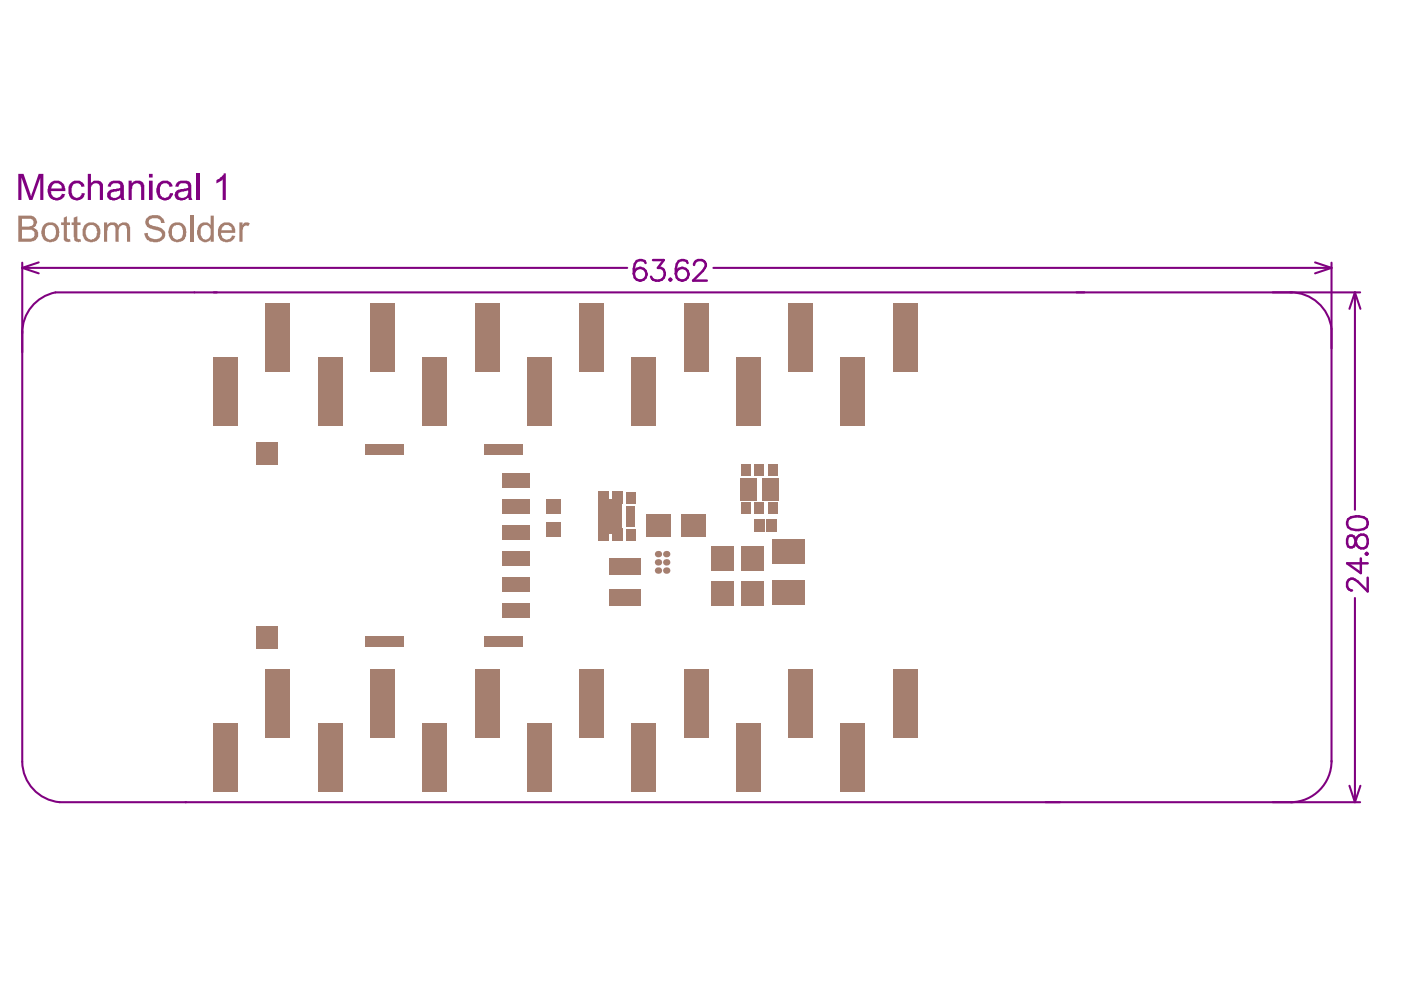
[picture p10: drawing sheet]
<svg xmlns="http://www.w3.org/2000/svg" width="297mm" height="210mm" viewBox="0 0 297 210" stroke-linecap="round" stroke-linejoin="round" font-family="sans-serif">
<g fill="none" stroke="#800080" stroke-width=".44">
<path d="M4.7 55.7v105.8M4.7 56.8l3.5 1.2M4.7 56.8h128.3M8.2 55.6l-3.5 1.2M151.3 56.8h131M278.8 55.6l3.5 1.2M282.3 56.8l-3.5 1.2M282.3 55.7v105.8M11.8 62h276.6M287.3 62l1.1 3.5M287.3 62l-1.2 3.5M287.3 62v46.1"/>
<path d="M287.3 126.8v43.3M12.7 170.1h275.7M286.1 166.6l1.2 3.5M288.4 166.6l-1.1 3.5"/>
</g>
<g fill="none" stroke="#800080" stroke-width=".52">
<path d="M136.9 55.8a1.29 1.29 0 0 0-1.9-.5l-.4 .7-.2 2M138.4 55.1h2.3l-1.2 1.7a1.35 1.35 0 0 1 1.5 1.2 1.35 1.35 0 0 1-1.3 1.5 1.27 1.27 0 0 1-1.7-.8M141.9 59.3l.2-.2 .2 .2-.2 .2zM145.8 55.8a1.29 1.29 0 0 0-1.9-.5l-.4 .7-.2 2M147.2 56.2a1.08 1.08 0 0 1 .8-1.1h.8a1.06 1.06 0 0 1 .6 1.7l-.4 .6-2.1 2.1h3M285.8 110.1a3.4 3.4 0 0 1 4 0 1.41 1.41 0 0 1-.7 2.1 3.6 3.6 0 0 1-3.3-.4l-.2-.7zM285.8 113.8l-.2 .6v.8l.2 .6a.88 .88 0 0 0 1.5-.4l.2-.8a1.25 1.25 0 0 1 1.1-1.3 1.25 1.25 0 0 1 1.4 1.1v.8a1.25 1.25 0 0 1-1.4 1.1 1.25 1.25 0 0 1-1.1-1.3l-.2-.8a.88 .88 0 0 0-1.5-.4zM288.5 118.4v3.1l-2.9-2.1h4.4M289.6 117.4l.2-.2 .2 .2-.2 .2zM290 122.5v2.9l-2.1-2.1a1.31 1.31 0 0 0-2.1-.2l-.2 .4v.9a1.09 1.09 0 0 0 1.1 .8"/>
<circle cx="135.7" cy="58.2" r="1.35"/>
<circle cx="144.6" cy="58.2" r="1.35"/>
</g>
<g fill="#800080">
<path d="M3.9 36.9h1.1l1.5 4.7 1.7-4.7h1v5.5h-.7v-4.6l-1.6 4.6h-.7l-1.7-4.8v4.8h-.6z"/>
<path d="M14.7 39.1a1.94 1.94 0 0 1 3.1 0l.2 .4-.7 .1a1.08 1.08 0 0 0-1.3-.7 1.08 1.08 0 0 0-.8 1.2 1.46 1.46 0 0 0 1.1 1.9l.7-.3 .3-.4v-.3h.7a1.73 1.73 0 0 1-1.9 1.5 1.73 1.73 0 0 1-1.6-1.9v-1z"/>
<path d="M18.6 36.9h.7v2a1.57 1.57 0 0 1 2.5 .2v3.3h-.6v-2.5a.95 .95 0 0 0-1-1 .95 .95 0 0 0-.9 1.1v2.4h-.7z"/>
<path d="M27.3 38.3h.6v.7a1.43 1.43 0 0 1 1.8-.7 1.43 1.43 0 0 1 .9 1.7v2.4h-.7v-2.4a.93 .93 0 0 0-.6-1.1 .93 .93 0 0 0-1.2 .5l-.2 .7v2.3h-.6z"/>
<path d="M33.6 38.9a1.91 1.91 0 0 1 2.9 .2l.1 .4-.7 .1a1.01 1.01 0 0 0-1.1-.7 1.01 1.01 0 0 0-.9 1v.3a1.29 1.29 0 0 0 1.2 1.8l.7-.4 .2-.6h.7v.1a1.74 1.74 0 0 1-1.8 1.4 1.74 1.74 0 0 1-1.7-1.5l-.1-1z"/>
<path d="M41.6 36.9h.7v5.5h-.7z"/>
<path d="M45.9 38.2l1.1-.7 .4-.5v-.2h.5v5.6h-.7v-4.3l-1.2 .8h-.1z"/>
<path d="M10.6 38.7a1.95 1.95 0 0 1 2.2-.2 1.95 1.95 0 0 1 1.1 1.9v.1h-3.2l.2 .1a1.13 1.13 0 0 0 .9 1.3 1.13 1.13 0 0 0 1.3-.8l.8 .1a1.95 1.95 0 0 1-2.6 1.2 1.95 1.95 0 0 1-1.1-2.5v-.4zM11.1 39.3l-.2 .7h2.2a1.09 1.09 0 0 0-.8-1.1 1.09 1.09 0 0 0-1.2 .4z"/>
<path d="M23.2 38.7a2.68 2.68 0 0 1 2.7-.1l.4 .7v2.8l.2 .3h-.8l-.1-.6a1.8 1.8 0 0 1-2.9-.1 1.39 1.39 0 0 1 1.6-1.6l.6-.1a.51 .51 0 0 0 .6-.2 .51 .51 0 0 0 0-.6 1.34 1.34 0 0 0-2 .2v.2l-.7-.1zM23.5 41l-.1 .3a1.09 1.09 0 0 0 1.4 .6 1.09 1.09 0 0 0 .6-1.5l-1.7 .3z"/>
<path d="M31.6 36.9h.8v.7h-.8zM31.6 38.3h.8v4.1h-.8z"/>
<path d="M37.5 38.7a2.66 2.66 0 0 1 2.7-.1l.4 .6v2.8l.2 .4h-.8l-.1-.6a1.78 1.78 0 0 1-2.8 0 1.14 1.14 0 0 1 1.1-1.6v-.1l.8-.1a.57 .57 0 0 0 .8-.2 .57 .57 0 0 0-.2-.8 1.32 1.32 0 0 0-1.7 .3l-.1 .3-.7-.1zM37.9 40.9v.1a.66 .66 0 0 0 .6 1 1.15 1.15 0 0 0 1.3-1.6z"/>
</g>
<path d="M11.8 62a8.7 8.7 0 0 0-7.1 8.6M273.6 62a8.7 8.7 0 0 1 8.7 7.7M4.7 161.5a8.7 8.7 0 0 0 8 8.6M282.3 161.3a8.7 8.7 0 0 1-8.6 8.8" fill="none" stroke="#800080" stroke-width=".44"/>
<g fill="#a57f6f">
<path d="M132.8 107.3h1.8v4.4h-1.8z"/>
<path d="M126.9 105.8h5v7.4h-5z"/>
<path d="M13.5 46.2l.7-.4v1.4h.7v.5h-.7v2.4a.57 .57 0 0 0 .7 .6l.1 .6h-.1a.92 .92 0 0 1-1.4-.9v-2.7h-.5v-.5h.5z"/>
<path d="M15.6 46.2l.8-.4v1.4h.7v.5h-.7v2.4a.48 .48 0 0 0 .2 .5 .48 .48 0 0 0 .5 .1l.1 .6-.6 .1-.2-.1a.65 .65 0 0 1-.7-.9l-.1-.1v-2.6h-.4v-.5h.4z"/>
<path d="M22.1 47.2h.6v.6a1.45 1.45 0 0 1 2.5 0v-.1a1.32 1.32 0 0 1 1.5-.5 1.32 1.32 0 0 1 .9 1.3v2.8h-.7v-2.7a.83 .83 0 0 0-.7-.9 .83 .83 0 0 0-.9 .8l-.1 2.8h-.7v-2.7a.78 .78 0 0 0-.5-.9 .78 .78 0 0 0-.9 .3l-.3 .3-.1 .6v2.4h-.6z"/>
<path d="M31 46.3a2.58 2.58 0 0 1 3.1-.4l.1 .2a1.43 1.43 0 0 1 .7 1.2h-.8a1.27 1.27 0 0 0-1.6-1 .77 .77 0 0 0-.9 .4 .77 .77 0 0 0 .2 .9l.9 .3a2.61 2.61 0 0 1 2.3 1.4 1.86 1.86 0 0 1-1.8 2.1h-.4a2.3 2.3 0 0 1-2-1.1l-.2-.8 .7-.1 .1 .3a1.44 1.44 0 0 0 1.2 1 1.44 1.44 0 0 0 1.8-.9 1.62 1.62 0 0 0-1.6-1.1h-.1a3.3 3.3 0 0 1-1.8-1l-.1-.9z"/>
<path d="M40.3 45.7h.7v5.6h-.7z"/>
<path d="M50.8 47.2h.6v.6a.91 .91 0 0 1 1.6-.4l-.4 .5-.2-.1a.96 .96 0 0 0-1 1.1v2.4h-.6z"/>
<path d="M3.9 45.7h2.1a1.41 1.41 0 0 1 1.7 .7 1.41 1.41 0 0 1-.4 1.8l-.2 .1a1.54 1.54 0 0 1 1 1.6 1.54 1.54 0 0 1-1.5 1.4h-2.7zM4.7 46.4v1.6h1.4a.99 .99 0 0 0 1-1.2l-.2-.3-.4-.1zM4.7 48.7v1.9h1.4a1.13 1.13 0 0 0 1.1-.3 1.04 1.04 0 0 0-.6-1.6z"/>
<path d="M9.4 47.5a1.93 1.93 0 0 1 3.1 1.3 2 2 0 0 1-2.1 2.6 2.13 2.13 0 0 1-1.6-2.2l.2-1zM9.6 48.3a3 3 0 0 0 .3 2.2h.1a1.18 1.18 0 0 0 1.3 .1 1.18 1.18 0 0 0 .6-1.2v-.2a1.19 1.19 0 0 0-.6-1.3 1.19 1.19 0 0 0-1.3 0z"/>
<path d="M17.8 47.8a2.02 2.02 0 0 1 2.7-.3 2.02 2.02 0 0 1 .7 2.5 1.87 1.87 0 0 1-2.2 1.4 1.87 1.87 0 0 1-1.5-2.1v-.7zM18.4 48.2a2.19 2.19 0 0 0 .4 2.5 1.17 1.17 0 0 0 1.7-1.2 1.24 1.24 0 0 0-.2-1.4 1.24 1.24 0 0 0-1.3-.3z"/>
<path d="M36.4 47.5a1.93 1.93 0 0 1 3.1 1.3 2.05 2.05 0 0 1-1.2 2.5 2.03 2.03 0 0 1-2.5-2.6l.1-.5zM36.6 48.3a3 3 0 0 0 .2 2.2 1.23 1.23 0 0 0 1.4 .1 1.23 1.23 0 0 0 .6-1.2v-.2a1.22 1.22 0 0 0-1.5-1.5z"/>
<path d="M42.1 47.8a1.64 1.64 0 0 1 2.6-.1v-2h.6v5.6h-.6v-.6a1.4 1.4 0 0 1-2.4 .1 2.77 2.77 0 0 1-.2-3zM42.8 48a2.83 2.83 0 0 0 .1 2.5 .99 .99 0 0 0 1.7-.6 1.68 1.68 0 0 0-.8-2.2h-.5z"/>
<path d="M46.7 47.7a1.88 1.88 0 0 1 2.2-.4 1.88 1.88 0 0 1 1 2.1h-3a1.24 1.24 0 0 0 .7 1.3 1.24 1.24 0 0 0 1.5-.4l.1-.4 .7 .1a1.28 1.28 0 0 1-.8 1 1.88 1.88 0 0 1-2.1 0 1.88 1.88 0 0 1-.8-2l.1-.7zM47.2 48l-.3 .8h2.3a1.14 1.14 0 0 0-.7-1.1 1.14 1.14 0 0 0-1.3 .3z"/>
<circle cx="139.5" cy="117.5" r=".68"/>
<circle cx="139.5" cy="119.2" r=".68"/>
<circle cx="139.5" cy="121" r=".68"/>
<circle cx="141.3" cy="119.2" r=".68"/>
<circle cx="141.3" cy="117.5" r=".68"/>
<circle cx="141.3" cy="121" r=".68"/>
</g>
<g fill="#a57f6f">
<path d="M54.3 132.7h4.6v4.7h-4.6z" fill-rule="evenodd"/>
<path d="M106.4 122.4h5.9v3.1h-5.9z" fill-rule="evenodd"/>
<path d="M106.4 116.9h5.9v3h-5.9z" fill-rule="evenodd"/>
<path d="M106.4 105.8h5.9v3h-5.9z" fill-rule="evenodd"/>
<path d="M106.4 100.3h5.9v3h-5.9z" fill-rule="evenodd"/>
<path d="M115.9 105.9h3.1v3.1h-3.1z" fill-rule="evenodd"/>
<path d="M129.8 104.3h2.1v2.6h-2.1z" fill-rule="evenodd"/>
<path d="M126.9 104.3h2.2v2.6h-2.2z" fill-rule="evenodd"/>
<path d="M132.7 104.4h2v2.4h-2z" fill-rule="evenodd"/>
<path d="M150.7 123.2h4.8v5.2h-4.8z" fill-rule="evenodd"/>
<path d="M150.7 115.8h4.8v5.2h-4.8z" fill-rule="evenodd"/>
<path d="M162.8 106.6h2.1v2.4h-2.1z" fill-rule="evenodd"/>
<path d="M160 106.6h2v2.4h-2z" fill-rule="evenodd"/>
<path d="M162.8 98.5h2.1v2.4h-2.1z" fill-rule="evenodd"/>
<path d="M160 98.5h2v2.4h-2z" fill-rule="evenodd"/>
<path d="M45.2 153.3h5.3v14.6h-5.3z" fill-rule="evenodd"/>
<path d="M45.2 75.7h5.3v14.6h-5.3z" fill-rule="evenodd"/>
<path d="M54.3 93.8h4.6v4.7h-4.6z" fill-rule="evenodd"/>
<path d="M89.5 153.3h5.3v14.6h-5.3z" fill-rule="evenodd"/>
<path d="M89.5 75.7h5.3v14.6h-5.3z" fill-rule="evenodd"/>
<path d="M106.4 111.3h5.9v3.1h-5.9z" fill-rule="evenodd"/>
<path d="M106.4 127.9h5.9v3.1h-5.9z" fill-rule="evenodd"/>
<path d="M115.9 110.7h3.1v3.1h-3.1z" fill-rule="evenodd"/>
<path d="M126.9 112.1h2.2v2.6h-2.2z" fill-rule="evenodd"/>
<path d="M129.8 112.1h2.1v2.6h-2.1z" fill-rule="evenodd"/>
<path d="M133.9 153.3h5.2v14.6h-5.2z" fill-rule="evenodd"/>
<path d="M132.7 112.2h2v2.4h-2z" fill-rule="evenodd"/>
<path d="M133.9 75.7h5.2v14.6h-5.2z" fill-rule="evenodd"/>
<path d="M144.4 109h5.2v4.8h-5.2z" fill-rule="evenodd"/>
<path d="M161.6 101.3h3.5v4.8h-3.5z" fill-rule="evenodd"/>
<path d="M159.9 110.1h2.2v2.6h-2.2z" fill-rule="evenodd"/>
<path d="M162.5 110.1h2.2v2.6h-2.2z" fill-rule="evenodd"/>
<path d="M178.2 153.3h5.3v14.6h-5.3z" fill-rule="evenodd"/>
<path d="M178.2 75.7h5.3v14.6h-5.3z" fill-rule="evenodd"/>
<path d="M102.6 134.8h8.1v2.3h-8.1z" fill-rule="evenodd"/>
<path d="M129.1 124.9h6.8v3.5h-6.8z" fill-rule="evenodd"/>
<path d="M157 123.2h4.8v5.2h-4.8z" fill-rule="evenodd"/>
<path d="M163.6 123h7v5.2h-7z" fill-rule="evenodd"/>
<path d="M157.1 115.8h4.8v5.2h-4.8z" fill-rule="evenodd"/>
<path d="M163.6 114.2h7v5.3h-7z" fill-rule="evenodd"/>
<path d="M157.1 106.6h2.1v2.4h-2.1z" fill-rule="evenodd"/>
<path d="M157.1 98.5h2.1v2.4h-2.1z" fill-rule="evenodd"/>
<path d="M67.4 153.3h5.2v14.6h-5.2z" fill-rule="evenodd"/>
<path d="M56.3 141.8h5.2v14.6h-5.2z" fill-rule="evenodd"/>
<path d="M56.3 64.2h5.2v14.6h-5.2z" fill-rule="evenodd"/>
<path d="M67.4 75.7h5.2v14.6h-5.2z" fill-rule="evenodd"/>
<path d="M111.7 153.3h5.3v14.6h-5.3z" fill-rule="evenodd"/>
<path d="M100.6 141.8h5.3v14.6h-5.3z" fill-rule="evenodd"/>
<path d="M102.6 94.1h8.1v2.3h-8.1z" fill-rule="evenodd"/>
<path d="M100.6 64.2h5.3v14.6h-5.3z" fill-rule="evenodd"/>
<path d="M111.7 75.7h5.3v14.6h-5.3z" fill-rule="evenodd"/>
<path d="M122.8 141.8h5.2v14.6h-5.2z" fill-rule="evenodd"/>
<path d="M145 141.8h5.2v14.6h-5.2z" fill-rule="evenodd"/>
<path d="M129.1 118.4h6.8v3.5h-6.8z" fill-rule="evenodd"/>
<path d="M136.9 109h5.3v4.8h-5.3z" fill-rule="evenodd"/>
<path d="M145 64.2h5.2v14.6h-5.2z" fill-rule="evenodd"/>
<path d="M122.8 64.2h5.2v14.6h-5.2z" fill-rule="evenodd"/>
<path d="M156 153.3h5.3v14.6h-5.3z" fill-rule="evenodd"/>
<path d="M167.1 141.8h5.3v14.6h-5.3z" fill-rule="evenodd"/>
<path d="M156.8 101.3h3.5v4.8h-3.5z" fill-rule="evenodd"/>
<path d="M167.1 64.2h5.3v14.6h-5.3z" fill-rule="evenodd"/>
<path d="M156 75.7h5.3v14.6h-5.3z" fill-rule="evenodd"/>
<path d="M77.5 134.8h8.1v2.3h-8.1z" fill-rule="evenodd"/>
<path d="M78.5 141.8h5.2v14.6h-5.2z" fill-rule="evenodd"/>
<path d="M77.5 94.1h8.1v2.3h-8.1z" fill-rule="evenodd"/>
<path d="M78.5 64.2h5.2v14.6h-5.2z" fill-rule="evenodd"/>
<path d="M189.3 141.8h5.2v14.6h-5.2z" fill-rule="evenodd"/>
<path d="M189.3 64.2h5.2v14.6h-5.2z" fill-rule="evenodd"/>
</g>
</svg>
